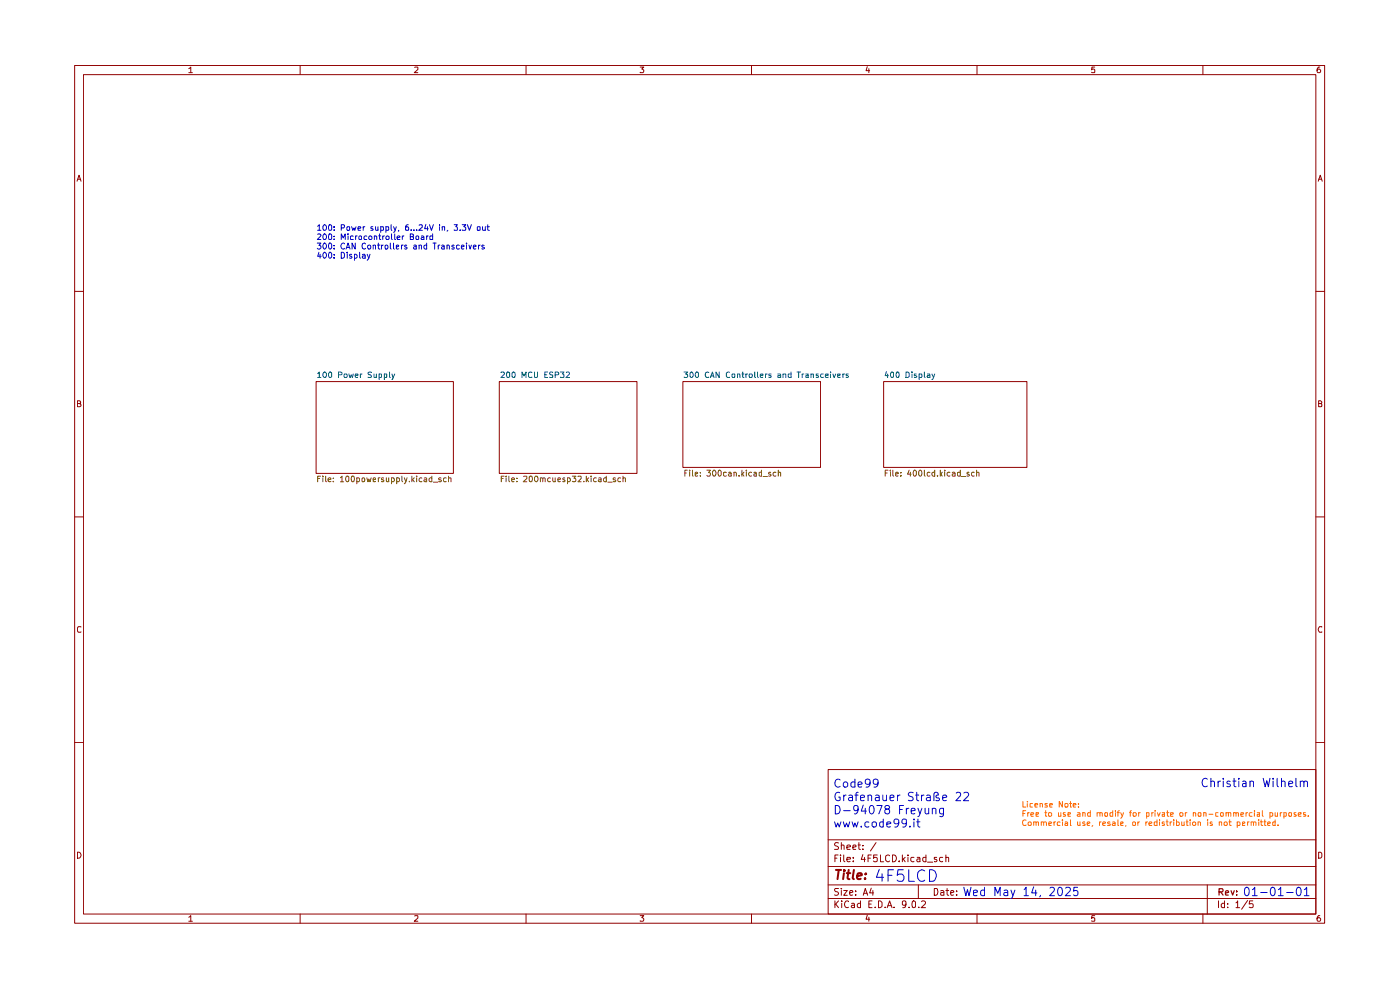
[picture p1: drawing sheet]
<svg xmlns="http://www.w3.org/2000/svg" width="297mm" height="210mm" viewBox="0 0 297 210" stroke-linecap="round" stroke-linejoin="round" font-family="sans-serif">
<g fill="none" stroke="#910000" stroke-width=".21">
<path d="M15.8 13.9h265.2v181.9h-265.2zM17.7 15.8h261.4v178.1h-261.4zM40 14.6l.5-.4v1.2M40 15.4h.8M63.7 13.9v1.9M88 14.3l.6-.1v.5l-.7 .7h.7M111.6 13.9v1.9M135.8 14.2h.8l-.5 .4 .5 .3-.1 .4h-.7M159.4 13.9v1.9M184 14.1l-.3 .9h.8M184.3 14.6v.8M207.3 13.9v1.9"/>
<path d="M232.2 14.2h-.6v.6l.1-.2h.4l.1 .2v.5h-.6M255.2 13.9v1.9M280 14.2a.55 .55 0 0 0-.6 .5l.2 .7h.4l.2-.2v-.3l-.3-.3h-.2l-.3 .3M16.3 38.4l.5-1.2 .4 1.2M16.5 38h.6M279.7 38.4l.4-1.2 .4 1.2M279.7 38h.6M15.8 61.8h1.9M279.1 61.8h1.9M16.4 85.6h.6v-.5l-.6-.1v1.3h.5l.3-.4-.3-.3M279.7 85.6h.5l.2-.3-.2-.3h-.5v1.3h.5l.2-.1v-.4l-.2-.2M15.8 109.6h1.9"/>
<path d="M279.1 109.6h1.9M17.2 133l-.6-.1-.2 .3v.7l.2 .2 .6-.1M280.4 133l-.5-.1-.2 .5 .2 .7 .5-.1M15.8 157.5h1.9M279.1 157.5h1.9M175.7 163.2h103.4v30.7h-103.4zM175.7 178.1h103.4M177.9 178.8l-.6-.1-.3 .4 .1 .2a.56 .56 0 0 1 .6 .3 .56 .56 0 0 1 0 .6h-.7M178.5 179.4l.1-.2 .5 .2v.8M178.5 178.7v1.5M179.7 179.7l.7-.1-.1-.3-.4-.1-.2 .2v.8h.6M180.9 179.7l.7-.1-.2-.4h-.3l-.2 .2v.6l.1 .2h.5"/>
<path d="M182 179.2h.5M182.2 178.7v1.3l.1 .2h.2M183.1 179.3v.1M185.8 178.7l-1.1 1.8M16.4 180.8a.65 .65 0 0 1 .8 .6 .65 .65 0 0 1-.8 .6zM40 194.6l.5-.4v1.2M40 195.4h.8M63.7 193.9v1.9M88 194.3l.6-.1v.5l-.7 .7h.7M111.6 193.9v1.9M135.8 194.2h.8l-.5 .5 .5 .2-.1 .4h-.7M159.4 193.9v1.9"/>
<path d="M175.7 190.6h103.4M175.7 187.7h103.4M175.7 183.8h103.4M177.1 191.1v1.4M177.1 182h.4M177.3 191.8l.6 .7M177.8 181.4h-.7v1.4M177.9 188.5l-.8 .1v.4l.6 .2 .2 .4-.4 .3-.5-.1M177.9 191.1l-.8 .8M178.3 181.4v.1M178.3 181.9v.9M178.5 188.5v.1"/>
<path d="M178.5 188.9v1M178.6 191.1v.2M178.6 191.6v.9M179 188.9h.7l-.7 1h.7M179 181.4v1.1l.2 .3M179.7 182.3l.7-.1-.1-.3h-.6v.1v.7h.6M180 191.3v-.1a.7 .7 0 0 0-.9 .5 .7 .7 0 0 0 .6 .8l.3-.1M180.3 189.4l.6-.2-.1-.3-.5 .1v.7l.1 .2 .4-.1M180.7 191.7l.4-.1 .2 .2v.7M181 182.6v.2M181 181.9v.1M181.3 191.9l-.7 .3 .2 .3 .5-.1"/>
<path d="M181.5 189.7v.2M181.5 189v.1M182.5 191.7a.45 .45 0 0 0-.6 .2l.1 .5h.5M182.5 191.1v1.4M183.1 181.3l-.4 1h.9M183.1 180.1v.1M183.1 189.9l.5-1.4 .5 1.4M183.2 189.5h.8M183.4 181.9v.9M184 194.1l-.3 .9h.8M184.2 182h.5M184.3 194.6v.8"/>
<path d="M184.3 191.8h.5M184.8 188.4l-.3 1h.8M184.8 181.4h-.6v1.4M185 191.1h-.7v1.4h.7M185.2 188.9v1M185.7 192.4v.1M186.1 181.4h-.8v.6l.2-.1 .6 .1-.1 .7-.5 .1-.2-.2M186.4 191.1h.3l.4 .3v.8l-.4 .3h-.3zM186.8 181.4v1.4h.7M187.8 192.4v.1M188.2 192.5l.5-1.4 .5 1.4M188.4 192.1h.7"/>
<path d="M188.7 181.5l-.4-.1-.4 .3v.8l.4 .3 .4-.2M189.3 181.4a.73 .73 0 0 1 .9 .7 .73 .73 0 0 1-.9 .7zM189.7 192.4v.1M190.8 182.6v.2M191.4 181.4v1.4M191.6 182.2l.4 .6M192 181.9l-.6 .5M192.2 191.8l-.3 .2-.5-.1v-.6l.3-.2 .4 .1a1.05 1.05 0 0 1-.3 1.3h-.3M192.6 181.4v.1M192.6 181.9v.9M192.9 192.4v.1M193.5 191.3l.4-.2 .3 .2-.1 1.1h-.6z"/>
<path d="M193.9 181.9h-.5l-.2 .6a.45 .45 0 0 0 .7 .2M194.6 181.9h.5l.1 .9M194.8 187.7v2.9M194.9 192.4v.1M195.2 182.2h-.5l-.2 .3 .2 .3 .5-.1M195.5 191.3l.2-.2h.3l.3 .4v.3l-.9 .7h.9M196.4 181.9h-.5l-.1 .2v.4l.2 .3 .4-.1M196.4 181.4v1.4M196.8 182.9h1.1M198.2 188.5h.5a.83 .83 0 0 1 .2 .9 .83 .83 0 0 1-.7 .5zM198.7 181.9h-.5v.3l.6 .3-.3 .3-.3-.1M199.6 189h.6v.9"/>
<path d="M200 181.9h-.5l-.2 .6a.45 .45 0 0 0 .7 .2M200.2 189.2l-.6 .2v.4h.6M200.7 182l.5-.1 .1 .9M200.7 188.9h.6M200.7 181.4v1.4M200.9 188.5v1.2l.4 .2M201.7 189.4l.7-.2-.1-.2-.5-.1-.1 .2 .1 .7h.5M202.9 189.7v.2M202.9 189v.1M207.3 193.9v1.9M232.2 194.2h-.6v.6l.1-.1h.4l.1 .1v.5h-.6M255.2 193.9v1.9"/>
<path d="M256.1 187.7v6.2M258.5 191.1v1.4M259.8 191.7l-.5-.1-.2 .3 .1 .5h.6M259.8 191.1v1.4M260.4 192.4v.1M260.4 191.7v.1M262.2 191.5l.4-.4v1.4M262.2 192.5h.8M264.7 191l-1.3 1.9M265.8 191.1h-.7l-.1 .7h.8v.6h-.8M279.7 180.8h.4l.3 .3v.6l-.3 .3h-.4zM280 194.2a.55 .55 0 0 0-.6 .5l.2 .7h.4l.2-.2v-.3l-.3-.2h-.2l-.3 .2"/>
</g>
<path d="M258.6 189.2h.7l.2-.3-.1-.3-.8-.1v1.4M259 189.2l.5 .7M260 189.4l.6-.1-.1-.4-.4 .1-.1 .7 .1 .2h.5M261.2 188.9l.3 1 .3-1M262.3 189.8v.1M262.3 189v.2" fill="none" stroke="#910000" stroke-width=".25"/>
<path d="M177.3 184.5h1.1M177.9 184.5l-.2 2M179 185.2l-.1 1.3M179.1 184.5v.3M179.6 185.2h.8M180 184.5l-.2 1.7 .4 .3M181.1 184.5l-.2 1.7 .2 .3M181.8 185.9l1-.3v-.3a.6 .6 0 0 0-.9 .2v.9h.7M183.5 186.3v.2M183.7 185.3l.1 .1-.2 .1 .1-.2-.1 .2" fill="none" stroke="#910000" stroke-width=".42"/>
<g fill="#fff">
<path d="M105.9 80.9h29.2v19.5h-29.2z"/>
<path d="M144.9 80.9h29.2v18.2h-29.2z"/>
<path d="M67.1 80.9h29.1v19.5h-29.1z"/>
<path d="M187.5 80.9h30.3v18.2h-30.3z"/>
</g>
<path d="M67.1 80.9h29.1v19.5h-29.1zM105.9 80.9h29.2v19.5h-29.2zM144.9 80.9h29.2v18.2h-29.2zM187.5 80.9h30.3v18.2h-30.3z" fill="none" stroke="#910000" stroke-width=".21"/>
<g fill="none" stroke="#0000ca" stroke-width=".21">
<path d="M67.3 51.6h.8l-.4 .5 .4 .1v.4l-.3 .2h-.3l-.2-.1M67.4 48l.3-.3v1.2M67.4 49.7l.4-.1 .3 .4-.8 .8h.8M67.4 48.9h.7M67.7 53.5l-.3 .9h.8M67.9 53.9v.9M68.7 47.8h.3a.67 .67 0 0 1 0 1.1l-.3-.1a.78 .78 0 0 1 0-1zM68.7 49.7l.1-.1a.6 .6 0 0 1 .5 .7 .6 .6 0 0 1-.6 .5l-.2-.4zM68.7 51.6h.1a.68 .68 0 0 1 .5 .6 .68 .68 0 0 1-.5 .6 .81 .81 0 0 1-.1-1.2zM68.7 53.6l.1-.1a.68 .68 0 0 1 .5 .6 .68 .68 0 0 1-.5 .7 .81 .81 0 0 1-.1-1.2zM69.8 47.8l.3-.1 .3 .2v.8l-.2 .2-.4-.1zM69.8 49.7l.3-.1 .3 .3v.7l-.2 .2-.4-.1z"/>
<path d="M69.9 51.6l.5 .2v.8l-.3 .2a.75 .75 0 0 1-.2-1.2zM69.9 53.5l.5 .3v.7l-.3 .3a.75 .75 0 0 1-.2-1.3zM70.9 48.8v.1M70.9 48.1v.2M70.9 50.7v.1M70.9 50.1v.1M70.9 52.7v.1M70.9 52.1v.1M70.9 54.6v.2M70.9 54v.1M72.4 48.3h.5l.2-.1v-.4l-.7-.1v1.2M72.4 50.8v-1.2l.4 .9 .4-.9v1.2"/>
<path d="M72.4 53.5h.3l.4 .3v.6l-.4 .4h-.3zM73.1 51.7l-.2-.1a.64 .64 0 0 0-.6 .6 .64 .64 0 0 0 .6 .6l.2-.1M73.4 52.8l.4-1.2 .5 1.2M73.6 52.5h.6M73.7 48.1l.5 .1-.1 .7h-.4zM73.7 53.5v.2M73.7 53.9v.9M73.8 49.6v.1M73.8 50v.8M74.6 48.1l.2 .8 .3-.6 .2 .6 .2-.8M74.6 54h-.4v.3l.3 .1 .2 .2-.2 .2-.3-.1M74.9 50.1h-.6v.6l.6 .1"/>
<path d="M75.2 54l.3-.1 .3 .3v.3l-.3 .3-.3-.1M75.2 53.9v1.3M75.4 51.6v1.2l-.7-1.2v1.2M75.4 50v.8M75.8 50l-.4 .1v.2M75.9 48.5l.6-.2v-.2h-.5l-.1 .2 .1 .6h.5M76.2 50.1h.5l-.1 .7h-.4zM76.3 53.5v1.1l.2 .2M76.9 54l.4-.1 .2 .2v.7M77 48.1v.8M77.4 48.1h-.3l-.1 .2M77.5 54.3l-.6 .1v.3h.6"/>
<path d="M77.6 51.7l-.3-.1a.65 .65 0 0 0-.5 .6 .65 .65 0 0 0 .5 .6l.3-.1M77.8 50.1a.36 .36 0 0 0-.6 .2l.1 .5h.5M77.9 53.9l.3 .9M78.1 52.1h.5v.6l-.4 .1-.2-.2zM78.3 50.1h.5l.1 .5-.2 .2h-.3l-.2-.2zM78.5 53.9l-.3 .9-.3 .4M79.1 48.1h-.4v.2l.1 .2h.3v.4h-.4M79.2 52.1h.5v.7M79.2 52v.8M79.4 50.1l.4-.1 .1 .2v.6M79.4 50v.8M79.7 48.1l.1 .8 .4-.1"/>
<path d="M80.1 52h.5M80.2 48.1v.8M80.3 51.6v1.1l.3 .1M80.4 50h.4M80.5 49.6v1l.3 .2M80.8 48.9h.5v-.8h-.5v1.2M80.9 52v.8M81.2 50v.8M81.3 52l-.4 .2M81.5 50l-.3 .3M81.7 52.1h.5v.6l-.3 .1-.2-.1zM81.9 48.9h.5v-.8h-.5v1.2"/>
<path d="M82 50.1h.5l.1 .5-.2 .2h-.4l-.1-.2zM82.8 51.6v1.1l.2 .1M83 47.7v1l.1 .2M83.1 49.6v1l.1 .2M83.5 51.6v1.1l.2 .1M83.5 48.1l.3 .8M83.7 49.6v1.2h.2M84.1 48.1l-.4 1.1-.2 .1M84.1 52.4l.5-.2v-.1h-.5v.6h.5M84.2 50.5l.6-.2v-.2l-.4-.1-.2 .2 .1 .6h.5M84.6 48.9l-.1 .1M85.2 52v.8"/>
<path d="M85.3 50v.8M85.5 52l-.3 .1v.1M85.7 50l-.4 .3M86.3 52.1h-.4v.2l.3 .1 .2 .3-.2 .1-.3-.1M86.6 47.7l-.4 .1-.2 .4 .1 .7h.5v-.7l-.3-.1-.3 .2M87 50.2l.6-.1v-.4l-.6-.1v1.2h.6l.1-.5-.2-.1M87.2 48.8v.1M87.8 48.8v.1M87.8 52.1h.5v.7M88.3 50.1h.5l-.1 .7h-.4zM88.3 52.2l-.6 .3 .2 .3 .4-.1M88.4 48.8v.1"/>
<path d="M88.9 47.8h.7v.4l-.8 .7h.8M88.9 52.1h.5v.7M88.9 52v.8M89.4 50.1l.3-.1 .2 .2v.6h-.5l-.1-.3 .2-.1 .4-.1M90.3 47.6l-.2 .9h.7M90.5 52.1l-.3-.1-.3 .2v.4l.3 .2 .3-.1M90.5 50v.8M90.5 51.6v1.2M90.7 48.1v.8M90.8 50l-.3 .1v.2M91.1 47.7l.4 1.2 .4-1.2M91.8 49.6v1.2h-.5l-.1-.7h.6"/>
<path d="M91.9 51.6h.6M92.2 51.6v1.2M93 52v.8M93.2 47.7v.1M93.2 48.1v.8M93.3 52l-.3 .2M93.7 52.1l.4-.1 .1 .2v.6M93.8 48.2l.5-.1v.8M93.8 48.1v.8M94.2 52.2l-.6 .3 .2 .3 .4-.1M94.8 52.1l.4-.1 .1 .2v.6M94.8 52v.8"/>
<path d="M95 48.9l-.2 .1M96.4 47.7h.6l-.3 .4 .3 .2v.5h-.6M96.4 52.1l-.4-.1-.2 .2 .2 .2 .4 .1v.2h-.6M97.5 52.1h-.6v.6l.1 .1 .5-.1M97.6 48.8v.1M97.9 52.4l.6-.2-.2-.2-.4 .2v.5l.1 .1 .4-.1M98 47.7h.8l-.4 .4 .4 .2-.1 .6-.7-.1M99 51.6v.1M99 52v.8M99.1 47.7l.5 1.2 .4-1.2M99.5 52l.2 .8 .3-.8M100.4 52.4l.6-.2-.2-.2-.4 .2v.5l.2 .1 .3-.1"/>
<path d="M101.3 48.2h.6l-.1 .7-.5-.1zM101.5 52v.8M101.9 52l-.4 .2M102.4 48.1v.8l.6-.1M102.7 52.1l-.3-.1-.2 .2 .6 .5-.3 .1-.3-.1M103 48.1v.8M103.3 48.1h.5M103.5 47.7v1v.2h.3M177 174.3l.4 1.1 .3-.8 .4 .8 .3-1.1M177.2 170.9a.9 .9 0 0 1 1 .8 .9 .9 0 0 1-1 .9zM178.1 168.1a.87 .87 0 0 0-1 .7 .87 .87 0 0 0 .6 1l.5-.1v-.6h-.3M178.2 165.4a.71 .71 0 0 0-.9 0 .71 .71 0 0 0-.2 .9 .66 .66 0 0 0 .4 .6 .66 .66 0 0 0 .7-.1"/>
<path d="M178.9 174.3l.3 1.1 .4-.8 .3 .8 .4-1.1M179 166l.2-.1h.5l.1 .3v.5a.54 .54 0 0 1-.9 0zM179 168.7v1.1M179 172h1.3M179.5 168.7h-.3l-.2 .3M180.1 168.7h.7v1.1M180.8 174.3l.3 1.1 .3-.8 .3 .8 .3-1.1M180.8 169.1l-.5 .1a.35 .35 0 0 0-.3 .3 .35 .35 0 0 0 .3 .3h.5M181.4 165.9h-.7l-.2 .3v.5a.6 .6 0 0 0 .9 .2M181.4 165.3v1.7M181.4 168.7h.6M182 166.5l.9-.2-.1-.4h-.5l-.3 .2 .1 .8h.7"/>
<path d="M182 168.1l-.4 .2v1.5M182 171.6l-.3 .4h-.3l-.3-.4v-.4l.3-.3 .6 .1a1.18 1.18 0 0 1-.5 1.6h-.2M182.5 169.3l.9-.2-.1-.4h-.5l-.3 .2 .1 .9h.7M182.7 175.3v.1M183.1 170.8l-.4 1.2h1.1M183.6 171.5v1.1M184.2 168.8l.2-.1h.4l.1 1.1M184.2 168.7v1.1M184.3 174.4a.6 .6 0 0 0-.8 .2v.5l.1 .2h.7M184.6 166l-.4 .4h-.3l-.3-.4 .1-.6 .5-.1 .3 .1a1.17 1.17 0 0 1-.4 1.6h-.4M184.6 171l.2-.1a.95 .95 0 0 1 .6 .8 .95 .95 0 0 1-.6 .9l-.2-.1-.2-.5zM185 174.6a.54 .54 0 0 1 .9 0v.5l-.3 .3-.5-.1z"/>
<path d="M185.8 168.7h.6l.1 1.1M186 170.9h1.1l-.7 1.7M186.3 166l-.4 .4h-.3l-.3-.4 .1-.6 .5-.1 .3 .1a1.17 1.17 0 0 1-.4 1.6h-.4M186.5 169.1l-.6 .1a.35 .35 0 0 0-.2 .3 .35 .35 0 0 0 .2 .3h.6M187.3 168.7l.1 1.1h.4l.2-.1M187.4 174.4l-.5-.1-.3 .3 .1 .7 .2 .1 .5-.1M187.4 173.7v1.7M188 171.6l-.3-.3 .1-.3 .2-.1h.6l.1 .3-.1 .3-.7 .2-.2 .3 .1 .5 .2 .1h.4l.3-.3-.1-.5-.2-.2M188 168.7v1.1M188.1 174.8l.9-.1-.1-.3-.5-.1-.3 .2 .1 .8h.7M188.8 169.3l.9-.2-.1-.4h-.5l-.3 .2 .1 .9h.7M190.4 168.7v1.1"/>
<path d="M190.7 174.5a.6 .6 0 0 1-1 0v-.6l.6-.2a1.06 1.06 0 0 1-.1 1.7h-.4M190.8 171.7h.6M190.9 168.7h-.3l-.2 .3M191.7 170.9h-.9v1.7M192.3 174.5l-.1 .2a.6 .6 0 0 1-.9-.2l.2-.7h.7l.1 1.2a.63 .63 0 0 1-.8 .4M192.3 171.5v1.1M192.8 171.5h-.4l-.1 .3M193 175.3v.1M193.3 172l.8-.1v-.4h-.6l-.2 .2 .1 .9h.7M193.7 168.1h-.7l-.2 .1v.5l.7 .4 .2 .4-.3 .3h-.7M193.9 173.7v.2M193.9 174.3v1.1"/>
<path d="M194.2 168.7h.7M194.5 168.1v1.5l.4 .2M194.5 174.3h.7M194.7 173.7v1.5l.5 .2M194.7 171.5l.5 1.1M195.5 168.7v1.1M195.6 171.5l-.6 1.6-.3 .1M196 168.7h-.3l-.2 .3M196.3 171.5v1.1h.5l.2-.1M196.6 168.7h.7l.1 1.1M197 171.5v1.1M197.4 169.1l-.6 .1a.35 .35 0 0 0-.3 .3 .35 .35 0 0 0 .3 .3h.6"/>
<path d="M197.8 171.6l.2-.1h.5v1.1M197.8 171.5v1.1M198.5 169.8h.6l.2-.2-.1-.3h-.4l-.3-.3 .1-.3h.5a.48 .48 0 0 0-.4-.6 .48 .48 0 0 0-.6 .3v1.4M200 169.3l.8-.2-.1-.4h-.5l-.2 .2 .1 .9h.6M200.2 171.5v1.4l-.4 .3-.4-.1M200.2 171.5h-.6l-.3 .3v.5l.2 .3h.7M202.9 168.2l.6-.1 .2 .1 .1 .4-1 1.2h1M204.5 168.2l.6-.1 .3 .1 .1 .4-1.1 1.2h1.1M256.1 165.3a.71 .71 0 0 0-.9 0 .71 .71 0 0 0-.2 .8 .67 .67 0 0 0 .4 .7 .67 .67 0 0 0 .7-.1M256.9 165.9l.2-.2 .5 .1v1.1M256.9 165.1v1.8M258.4 165.7v1.2"/>
<path d="M258.9 165.7l-.3 .1-.2 .2M259.5 165.1v.2M259.5 165.7v1.2M260.9 165.8l-.4-.1-.2 .2 .1 .3 .5 .2v.4h-.6M261.5 165.7h.7M261.8 165.1v1.5l.4 .3M262.8 165.1v.2M262.8 165.7v1.2M263.7 165.8h.5l.1 1.1M264.3 166.1l-.6 .1-.1 .3 .1 .4 .6-.1M265.2 165.9l.2-.2 .5 .1v1.1M265.2 165.7v1.2"/>
<path d="M268 165.1l.4 1.8 .3-1.3 .4 1.3 .3-1.8M270.1 165.1v.2M270.1 165.7v1.2M270.9 165.1v1.5l.3 .3M271.9 165.9l.2-.2 .4 .1 .1 1.1M271.9 165.1v1.8M273.4 166.3l.8-.2v-.3l-.6-.1-.2 .2 .1 .9h.7M274.9 165.1v1.5l.3 .3M275.8 165.9l.3-.2 .4 .1 .1 1.1M275.8 165.7v1.2M276.6 165.9l.3-.2 .4 .1 .1 1.1M186.5 184.4l-.6 1.7h1.6"/>
<path d="M187.1 185.3v1.6M188.4 185.7h.8M189.6 184.5h-1.2v2.4M191.6 184.5h-1.1l-.2 1.2a.86 .86 0 0 1 1.3 0 .86 .86 0 0 1-.1 1.2 .99 .99 0 0 1-1.2-.2M192.8 184.5v2.4h1.2M196.2 184.7l-.5-.2a1.25 1.25 0 0 0-1.1 1.2 1.25 1.25 0 0 0 1.1 1.2l.5-.2M197.2 184.5a1.25 1.25 0 0 1 1.4 1.2 1.25 1.25 0 0 1-1.4 1.2zM204.5 188.2l.4 1.8 .3-1.3 .4 1.3 .4-1.8M206.5 189.4l.9-.2-.1-.3-.5-.1-.3 .3 .1 .8h.7M208.9 188.9l-.5-.1-.4 .3v.6l.2 .2h.7M208.9 188.2v1.8M211.1 190v-1.8l.6 1.3 .5-1.3v1.8"/>
<path d="M213 188.9h.7l.1 1.1M213.8 189.2l-.6 .1a.35 .35 0 0 0-.3 .4 .35 .35 0 0 0 .3 .3l.6-.1M214.5 188.8l.4 1.2M215.3 188.8l-.6 1.6-.2 .2M217.3 188.7l.4-.5v1.8M217.3 190h.9M219.3 188.1l-.4 1.3h1.1M219.7 188.8v1.2M220.7 189.9l-.1 .3M222.8 188.4l.1-.2h.5l.2 .2 .1 .3-1 1.3h1M224.5 188.4l.3-.2a.95 .95 0 0 1 .6 .9 .95 .95 0 0 1-.6 .9l-.3-.2-.1-.5zM226.1 188.4l.6-.2 .3 .2 .1 .3-1.1 1.3h1.1"/>
<path d="M228.6 188.2h-.8v.9l.2-.2 .5 .1 .2 .2-.1 .6-.3 .2-.5-.2M264.2 188.4l.2-.2a.95 .95 0 0 1 .6 .9 .95 .95 0 0 1-.6 .9l-.2-.2-.2-.5zM265.7 188.7l.5-.5v1.8M265.7 190h1M267.5 189.3h1.3M269.7 188.4l.2-.2a.95 .95 0 0 1 .6 .9 .95 .95 0 0 1-.6 .9l-.2-.2-.2-.5zM271.2 188.7l.5-.5v1.8M271.2 190h1M273 189.3h1.3M275.2 188.4l.2-.2a.95 .95 0 0 1 .6 .9 .95 .95 0 0 1-.6 .9l-.2-.2-.2-.5zM276.7 188.7l.5-.5v1.8M276.7 190h1"/>
</g>
<g fill="none" stroke="#ff6a00" stroke-width=".21">
<path d="M217 170v1.2h.6M217 172.6h.4M217.6 172h-.6v1.1M217.7 174l-.3-.1a.67 .67 0 0 0-.5 .5 .67 .67 0 0 0 .3 .7l.5-.1M217.9 170v.1M217.9 170.4v.8M218 172.4v.7M218.2 174.4h.5v.7h-.4l-.2-.2zM218.4 172.4h-.3l-.1 .2M218.7 172.8l.6-.2-.1-.2h-.4l-.1 .2 .1 .5h.4M219 170.4l-.5 .1v.6l.5 .1M219.3 174.4h.5v.7"/>
<path d="M219.3 174.3v.8M219.5 170.8l.6-.1v-.3h-.5l-.1 .2 .1 .6h.5M219.8 172.8l.5-.2v-.2h-.5v.7h.5M219.8 174.5l.2-.2 .3 .1v.7M220.6 170.5l.5-.1 .1 .8M220.6 170.4v.8M220.9 174.4h.5v.7M220.9 174.3v.8M221.4 174.5l.4-.2 .2 .2v.6M221.7 172.4h.4M221.8 172v1.1h.3M222.2 170.4h-.5v.2v.2l.5 .1v.3h-.5"/>
<path d="M222.5 172.4h.4l.2 .2v.4l-.2 .1h-.4zM222.5 174.8l.6-.2-.2-.3-.4 .1v.7h.5M222.7 170.8l.6-.1-.1-.3h-.4l-.1 .2 .1 .6h.4M223.6 174.3v.8M223.9 174.3l-.3 .1v.2M224.5 172.4v.7h.5M224.9 174.4a.36 .36 0 0 0-.6 .2l.1 .5h.5M225 172.4v.7M225.4 170v1.2l-.7-1.2v1.2M225.4 173.9v.1M225.4 174.3v.8M226 170.4h.4l.2 .2-.2 .6h-.4z"/>
<path d="M226 172.4h-.4v.2l.1 .2h.3v.3h-.4M226 174.4l.3-.1 .2 .2v.6h-.5l-.1-.3 .6-.2M226.6 172.8l.5-.2v-.2h-.5v.7h.5M226.9 170.4h.4M227.1 170v1.2h.2M227.1 173.9v1.2h.1M227.7 170.8l.6-.1-.1-.3h-.4l-.1 .2 .1 .6h.4M228.6 172.4h.4l.1 .2v.5h-.5l-.1-.2 .2-.2 .4-.1M228.6 174.3l.1 .8 .4-.1M228.8 171.1v.1M228.8 170.4v.2M229.1 174.3v.8"/>
<path d="M229.7 172.5l.4-.1 .1 .7M229.7 172.4v.7M230.1 174.4h-.4v.3l.4 .1 .1 .1-.1 .2h-.4M230.6 174.8l.6-.2-.1-.3-.5 .2v.4l.1 .2h.4M231.3 172v1.1h-.5v-.7h.5M231.8 175.1l-.2 .2M232.8 172.5l.5-.1v.7M232.8 172.4v.7M233.3 174.3v.8M233.3 172.6v-.2h.5l.1 .7M233.6 174.3l-.3 .3M233.9 174.8l.6-.2-.1-.3-.5 .2v.4l.1 .2h.4"/>
<path d="M234.4 172.4l.6 .1-.1 .6h-.5zM235.5 174.4l-.3-.1-.2 .2v.2l.5 .1v.3h-.5M236.1 172v1.1h-.6v-.7h.6M236.1 174.4l.3-.1 .2 .2v.6h-.5l-.1-.3 .1-.1 .5-.1M236.6 172h.1M236.6 172.4v.7M237 172.4h.5M237.2 173.9v1.2h.1M237.5 172l-.3 .1v1M237.7 174.8l.6-.2v-.2h-.6v.7h.6M237.7 172.4l.4 .7M238.3 172.4l-.2 .7-.4 .5"/>
<path d="M238.8 175.1v.2M239.6 172.4h.4M240 172h-.2v1.1M240.3 174.4h.6l-.1 .7-.5-.1zM240.5 172.4h.4l.1 .2v.4l-.1 .1h-.4zM241.4 174.3v.8M241.6 172.4v.7M241.7 174.3l-.3 .3M241.9 172.4h-.3v.2M243.1 174.3v.8M243.2 173.1h.6l-.1-.7h-.5v1.2M243.4 174.3l-.3 .3"/>
<path d="M243.8 174.8l.5-.2v-.2l-.4-.1-.1 .2v.6h.5M244.3 172.4v.7M244.7 172.4h-.3l-.1 .2M245 172h.1M245 172.4v.7M245.5 173.9v1.2h-.6v-.7h.6M245.5 172.4l.3 .7 .3-.7M246 173.9v.1M246 174.3v.8M246.6 172.4h.5v.7h-.5v-.3l.5-.2M247 174.4h-.4v.3l.4 .1 .1 .1-.1 .2h-.4M247.4 174.3h.4"/>
<path d="M247.5 172.4h.5M247.6 173.9v1l.2 .2M247.7 172v1v.1h.3M248.2 174.3v.8M248.3 172.8l.6-.2-.1-.2h-.5v.7h.5M248.6 174.3l-.4 .3M249 173.9v.1M249 174.3v.8M249.6 173.9v1.2h.4l.2-.2-.1-.5h-.5M250.4 172.4h.4l.2 .2v.4l-.2 .1h-.4zM250.7 174.3v.8l.5-.1M251.2 174.3v.8"/>
<path d="M251.5 172.4v.7M251.6 174.3h.5M251.8 172.4h-.3v.2M251.8 173.9v1.2h.3M252.5 173.9v.1M252.5 174.3v.8M253.1 174.4h.5l.1 .5-.2 .2h-.3l-.2-.2zM253.2 172.5l.4-.1 .1 .7M253.2 172.4v.7M254.2 174.4l.3-.1 .2 .2v.6M254.2 174.3v.8M254.3 172.4l.5 .1-.1 .6h-.4z"/>
<path d="M255.4 172.5l.4-.1 .1 .7M255.4 172.4v.7M256.2 173.9v.1M256.2 174.3v.8M256.5 172.7h.8M257.1 174.4l-.2-.1-.2 .2 .2 .3h.2v.3h-.4M258.4 172.4l-.5 .1v.6h.5M258.7 174.4h.5v.7M258.7 174.3v.8M259 172.4l.5 .1-.1 .6h-.4zM259.8 174.4h.5v.7h-.5l-.1-.2zM260.1 172.5l.4-.1 .1 .7"/>
<path d="M260.1 172.4v.7M260.6 172.6v-.2h.4l.1 .7M260.7 174.3h.5M260.9 173.9v1v.2h.3M261.7 172.5l.4-.1 .1 .7M261.7 172.4v.7M262.2 172.6l.1-.2h.3l.1 .7M262.5 174.4a.36 .36 0 0 1 .6 .2l-.1 .5h-.5M262.5 174.3v1.2M263.2 172.8l.6-.2-.1-.2h-.4l-.1 .2 .1 .5h.4M263.6 174.8l.5-.2v-.2h-.5v.7h.5M264.3 172.4v.7"/>
<path d="M264.7 172.4l-.4 .2M264.7 174.3v.8M265 174.3l-.3 .1v.2M265.4 174.4l.4-.1 .1 .2v.6M265.4 174.3v.8M265.6 172.4h-.4l-.2 .2v.4l.2 .1h.4M265.9 174.5l.2-.2 .3 .2v.6M266.1 172h.1M266.1 172.4v.7M266.7 172.4h.5v.7h-.5v-.3l.5-.2M267 173.9v.1M267 174.3v.8"/>
<path d="M267.4 174.3h.5M267.5 173.9v1l.1 .2h.3M267.8 172v1l.2 .1M268.1 174.3h.5M268.3 173.9v1.2h.3M268.9 174.8l.6-.2-.2-.3-.4 .2v.4l.1 .2h.4M269.4 173.1h.4l.2-.1v-.4l-.2-.2h-.4v1.2M270.5 172.4v.7h.5M270.5 173.9v1.2h-.4l-.1-.7h.5M271 172.4v.7M271.1 175v.1M271.6 172.4v.7"/>
<path d="M272 172.4h-.3l-.1 .2M272.4 173.1h.5l-.1-.7h-.4v1.2M273.5 172.4l.5 .1-.1 .6h-.4zM274.9 172.4h-.3l-.1 .2 .2 .2h.2v.3h-.4M275.4 172.8l.6-.2v-.2h-.5l-.1 .2 .1 .5h.5M276.9 172.4h-.4v.3l.4 .1 .1 .2-.1 .1h-.4M277.5 173.1h.1"/>
</g>
<g fill="none" stroke="#006665" stroke-width=".21">
<path d="M67.4 79.2l.3-.3v1.2M68.7 79l.2-.1a.64 .64 0 0 1 .4 .6 .64 .64 0 0 1-.5 .6v-.1a.66 .66 0 0 1-.1-1zM69.9 79l.2-.1 .3 .3v.6l-.4 .3a.7 .7 0 0 1-.1-1.1zM71.8 79.5h.6l.2-.2-.1-.3-.7-.1v1.2M73.1 79.3h.4l.2 .2-.1 .5h-.5zM74 79.3l.3 .8 .2-.6 .3 .6 .1-.8M75.4 79.7l.5-.1v-.3h-.5v.2v.4l.1 .2 .4-.1M76.5 79.3v.8M76.8 79.3l-.3 .2M78.8 79l-.5-.1-.2 .3 .2 .3h.3l.2 .3-.1 .2h-.6M79.3 79.3v.7h.5M79.8 79.3v.8"/>
<path d="M82.6 78.9v1.1l.2 .1M83.1 79.3l.3 .8M83.7 79.3l-.4 1.1-.2 .1M106.3 79l.5-.1 .2 .3-.7 .9h.7M107.5 79h.5l.1 .8a.35 .35 0 0 1-.4 .3 .35 .35 0 0 1-.3-.4zM108.7 79l.3-.1a.64 .64 0 0 1 .3 .6 .64 .64 0 0 1-.4 .6l-.3-.3zM112.9 79h-.1a.46 .46 0 0 0-.7 .2v.6a.55 .55 0 0 0 .8 .2M113.4 78.9l.1 1.1a.36 .36 0 0 0 .5-.2v-.9M115.6 79.5h.4M116.2 78.9h-.6v1.2h.6M117.3 79l-.5-.1-.2 .3 .1 .2 .6 .3v.3h-.7M117.8 79.5h.6l.1-.2v-.3l-.7-.1v1.2"/>
<path d="M118.9 78.9h.7l-.3 .4 .3 .2v.5h-.7M120.1 79l.5-.1 .2 .3-.7 .9h.7M145.1 78.9h.8l-.4 .4 .4 .3-.1 .4h-.7M146.5 79l.2-.1a.64 .64 0 0 1 .4 .6 .64 .64 0 0 1-.5 .6l-.2-.3zM147.7 79l.2-.1 .3 .3v.6l-.4 .3a.7 .7 0 0 1-.1-1.1zM150.4 79l-.3-.1a.6 .6 0 0 0-.5 .6 .6 .6 0 0 0 .5 .6l.3-.1M150.8 79.8h.6M152.6 78.9v1.2l-.7-1.2v1.2M154.8 79a.45 .45 0 0 0-.7 .2v.6a.45 .45 0 0 0 .7 .2M155.4 79.3l.5 .1v.6h-.5zM156.5 79.4l.4-.1 .1 .8M156.5 79.3v.8"/>
<path d="M157.4 79.3h.4M157.6 78.9v1.1l.2 .1M158.2 79.3v.8M158.6 79.3h-.3l-.1 .2M159 79.3h.4l.2 .2-.1 .5h-.5zM160.1 78.9v1.1l.2 .1M160.7 78.9v1l.2 .2M161.3 79.7l.6-.1-.1-.3h-.4l-.1 .2v.4l.2 .2 .3-.1M162.4 79.3v.8M162.7 79.3h-.2l-.1 .2M163.6 79.3h-.4l-.1 .2 .1 .2 .4 .1v.2h-.5M165 79.3h.5l.1 .8"/>
<path d="M165.6 79.6l-.6 .1v.3h.6M166.1 79.4l.5-.1 .1 .8M166.1 79.3v.8M167.8 79.3l-.6 .1v.6h.6M167.8 78.9v1.2M169.1 78.9h.7M169.4 78.9v1.2M170.2 79.3v.8M170.5 79.3l-.3 .2M170.9 79.3h.6v.8M171.5 79.6l-.6 .1v.3h.6M172 79.4l.6-.1v.8"/>
<path d="M172 79.3v.8M173.6 79.3h-.5v.4h.4l.2 .2-.2 .2-.4-.1M174.7 79.3h-.5l-.1 .2 .1 .5h.5M175.1 79.7l.6-.1v-.3h-.5l-.1 .2 .1 .5h.5M176.2 78.9v.1M176.2 79.3v.8M176.7 79.3l.3 .8 .3-.8M177.7 79.7l.5-.1v-.3h-.5v.7h.5M178.8 79.3v.8M179.2 79.3h-.3l-.1 .2M179.9 79.3h-.4v.4h.3l.2 .2-.2 .2-.3-.1M188 78.8l-.2 .9h.7"/>
<path d="M188.3 79.3v.8M189.1 79l.2-.1 .3 .3v.6l-.4 .3a.7 .7 0 0 1-.1-1.1zM190.2 79l.3-.1a.78 .78 0 0 1 0 1.2l-.3-.1zM192.2 78.9h.3l.4 .3v.6l-.4 .3h-.3zM193.5 78.9v.1M193.5 79.3v.8M194.4 79.3h-.4v.4h.3l.2 .2-.2 .2-.3-.1M196.1 78.9v1l.2 .2M196.8 79.3h.4l.1 .8M197.3 79.6l-.5 .1-.1 .1 .2 .3 .4-.1M197.7 79.3l.3 .8M198.3 79.3l-.4 1.1-.2 .1"/>
<path d="M67.4 80.1h.7M80.4 80h.5v-.7h-.5v1.2M81.5 80h.5v-.7h-.5v1.2M110.7 80.1v-1.2l.5 .9 .4-.9v1.2M150.7 80.1l.4-1.2 .4 1.2M195 80h.5v-.7h-.5v1.2"/>
</g>
<g fill="none" stroke="#765500" stroke-width=".21">
<path d="M145.8 99.7h-.5v1.3M146.3 99.7v.2M146.9 99.7v1.2l.2 .1M149.9 99.7h.8l-.4 .5h.3l.1 .2-.1 .5-.5 .1-.2-.2M151.3 99.8a.61 .61 0 0 1 .7 .5 .61 .61 0 0 1-.4 .7 .71 .71 0 0 1-.3-1.2zM152.6 99.7l.4 .3v.8l-.3 .2a.75 .75 0 0 1-.1-1.3zM157.4 99.7v1.3M158.3 99.7v.2M161.5 99.7v1.3M165.1 99.7v1.3M188.4 99.7h-.6v1.3M188.9 99.7v.2"/>
<path d="M189.4 99.7v1.1l.2 .2M192.9 99.7l-.4 .9h.8M194 99.7l.4 .3v.8l-.3 .2a.75 .75 0 0 1-.1-1.3zM195.2 99.7a.68 .68 0 0 1 .4 .7 .68 .68 0 0 1-.4 .6l-.3-.2v-.8zM196.1 99.7v1.1l.2 .2M198.3 99.7v1.3M199.5 99.7v1.3M200.4 99.7v.2M203.7 99.7v1.3M207.2 99.7v1.3M67.4 101.5h.4M68 101h-.6v1.2"/>
<path d="M68.5 101v.1M68.5 101.3v.9M69.1 101v1.1l.2 .1M69.6 101.8l.6-.1v-.3l-.3-.1-.3 .2v.5l.3 .2 .3-.1M70.7 102.1v.1M70.7 101.4v.1M72.2 101.3l.4-.3v1.2M72.2 102.2h.7M73.5 101h.3l.2 .2v.7l-.3 .3a.84 .84 0 0 1-.2-1.2zM74.6 101.1l.4-.1a.86 .86 0 0 1-.1 1.2l-.3-.1zM75.7 101.4h.5l.1 .5a.36 .36 0 0 1-.6 .2M75.7 101.3v1.3"/>
<path d="M76.8 101.5l.2-.2 .3 .1v.7h-.5zM77.8 101.3l.3 .9 .1-.6 .3 .6 .2-.9M79.2 101.8l.5-.1v-.3h-.5v.7h.5M80.3 101.3v.9M80.6 101.3l-.3 .3M81.4 101.4h-.5v.4h.4l.2 .2-.2 .2-.4-.1M82 101.3v.7l.1 .2 .4-.1M82.5 101.3v.9M83.1 101.4l.3-.1 .3 .3-.1 .5h-.5M83.1 101.3v1.3M84.2 101.4l.3-.1 .3 .3-.1 .5h-.5M84.2 101.3v1.3"/>
<path d="M85.3 101v1l.1 .2M85.8 101.3l.3 .9M86.4 101.3l-.3 .9-.3 .4M86.9 102.1v.1M87.4 101v1.2M87.5 101.8l.4 .4M87.9 101.3l-.5 .6M88.4 101v.1M88.4 101.3v.9M89.5 101.4l-.3-.1-.3 .3 .1 .5h.5M90 101.4h.5v.8M90.5 101.7l-.5 .1-.1 .1 .3 .3 .3-.1"/>
<path d="M91.6 101.4l-.3-.1-.3 .3 .1 .5h.5M91.6 101v1.2M91.9 102.3h1M93.6 101.4l-.4-.1-.1 .3v.2h.4l.1 .2-.1 .2-.4-.1M94.7 101.4l-.4-.1-.2 .3 .1 .5h.5M95.2 101.5l.1-.2 .4 .1v.8M95.2 101v1.2M106.3 101.5h.5M106.9 101h-.6v1.2M107.4 101v.1M107.4 101.3v.9M108 101v1l.1 .2"/>
<path d="M108.5 101.8l.6-.1-.1-.4-.5 .2v.5l.2 .2 .4-.1M109.6 102.1v.1M109.6 101.4v.1M111.1 101.1l.6-.1 .1 .5-.8 .7h.8M112.3 101.2l.1-.2h.4a.86 .86 0 0 1-.1 1.2l-.4-.3zM113.5 101.2l.1-.2 .4 .1a.66 .66 0 0 1-.3 1.1l-.1-.1a.67 .67 0 0 1-.1-.9zM114.6 101.5l.2-.2 .3 .2v.7M114.6 101.3v.9M115.1 101.5l.2-.2 .4 .2v.7M116.8 101.4l-.4-.1-.2 .3v.5h.6M117.3 101.3v.7l.1 .2 .4-.1M117.8 101.3v.9"/>
<path d="M118.4 101.8l.5-.1v-.3h-.5v.7h.5M119.8 101.4l-.2-.1-.2 .3 .5 .4-.2 .2-.3-.1M120.4 101.4h.5l.1 .5a.36 .36 0 0 1-.6 .2M120.4 101.3v1.3M121.4 101h.8l-.4 .4 .4 .3-.1 .4h-.7M122.6 101.1h.7v.4l-.7 .7h.7M123.9 102.1v.1M124.4 101v1.2M124.5 101.8l.4 .4M124.9 101.3l-.5 .6M125.4 101v.1M125.4 101.3v.9"/>
<path d="M126.5 101.4l-.3-.1-.3 .3 .1 .5h.5M127 101.4h.5v.8M127.5 101.7l-.5 .1-.1 .1 .3 .3 .3-.1M128.6 101.4l-.3-.1-.3 .3 .1 .5h.5M128.6 101v1.2M128.9 102.3h1M130.6 101.4l-.4-.1-.2 .3 .1 .2h.4l.1 .2-.1 .2-.5-.1M131.7 101.4l-.4-.1-.2 .3 .1 .5h.5M132.2 101.5l.1-.2 .4 .1v.8M132.2 101v1.2M145.3 100.3h.3M146.3 100.2v.8"/>
<path d="M147.5 100.6l.5-.2v-.2h-.5v.7h.5M148.6 100.8v.2M148.6 100.2v.1M154.1 100.2h-.6v.6l.2 .2 .4-.1M154.6 100.2h.3l.2 .1v.7M155.1 100.4a.46 .46 0 0 0-.6 .4l.2 .2 .4-.1M155.7 100.2h.3l.2 .1v.7M155.7 100.2v.8M156.8 100.8v.2M157.5 100.5l.3 .5M157.8 100.2l-.4 .5M158.3 100.2v.8"/>
<path d="M159.4 100.2h-.3l-.3 .2v.4l.3 .2 .3-.1M159.9 100.2h.5v.8M160.4 100.4l-.5 .2v.3h.5M161.5 100.2h-.5v.6l.2 .2 .3-.1M161.9 101.1h.9M163.5 100.2h-.4v.3l.3 .1 .2 .2-.2 .2-.3-.1M164.6 100.2h-.3l-.3 .2v.4l.3 .2 .3-.1M165.1 100.2h.5v.8M187.8 100.3h.4M188.9 100.2v.8M190 100.6l.6-.2-.2-.2-.4 .1v.5l.2 .2 .3-.1M191.1 100.8v.2"/>
<path d="M191.1 100.2v.1M193.1 100.2v.8M197.3 100.2a.36 .36 0 0 0-.6 .2l.1 .5h.5M198.3 100.2h-.3l-.3 .2v.4l.3 .2 .3-.1M198.9 100.8v.2M199.6 100.5l.3 .5M199.9 100.2l-.4 .5M200.4 100.2v.8M201.5 100.2h-.3l-.3 .2v.4l.3 .2 .3-.1M202 100.2h.4l.2 .1v.7M202.6 100.4l-.6 .2v.3h.6M203.7 100.2h-.6v.6l.3 .2 .3-.1"/>
<path d="M204 101.1h.9M205.6 100.2h-.5v.3l.4 .1 .2 .2-.2 .2-.4-.1M206.7 100.2h-.4l-.2 .2v.4l.2 .2 .4-.1M207.2 100.2h.5v.8"/>
</g>
</svg>
